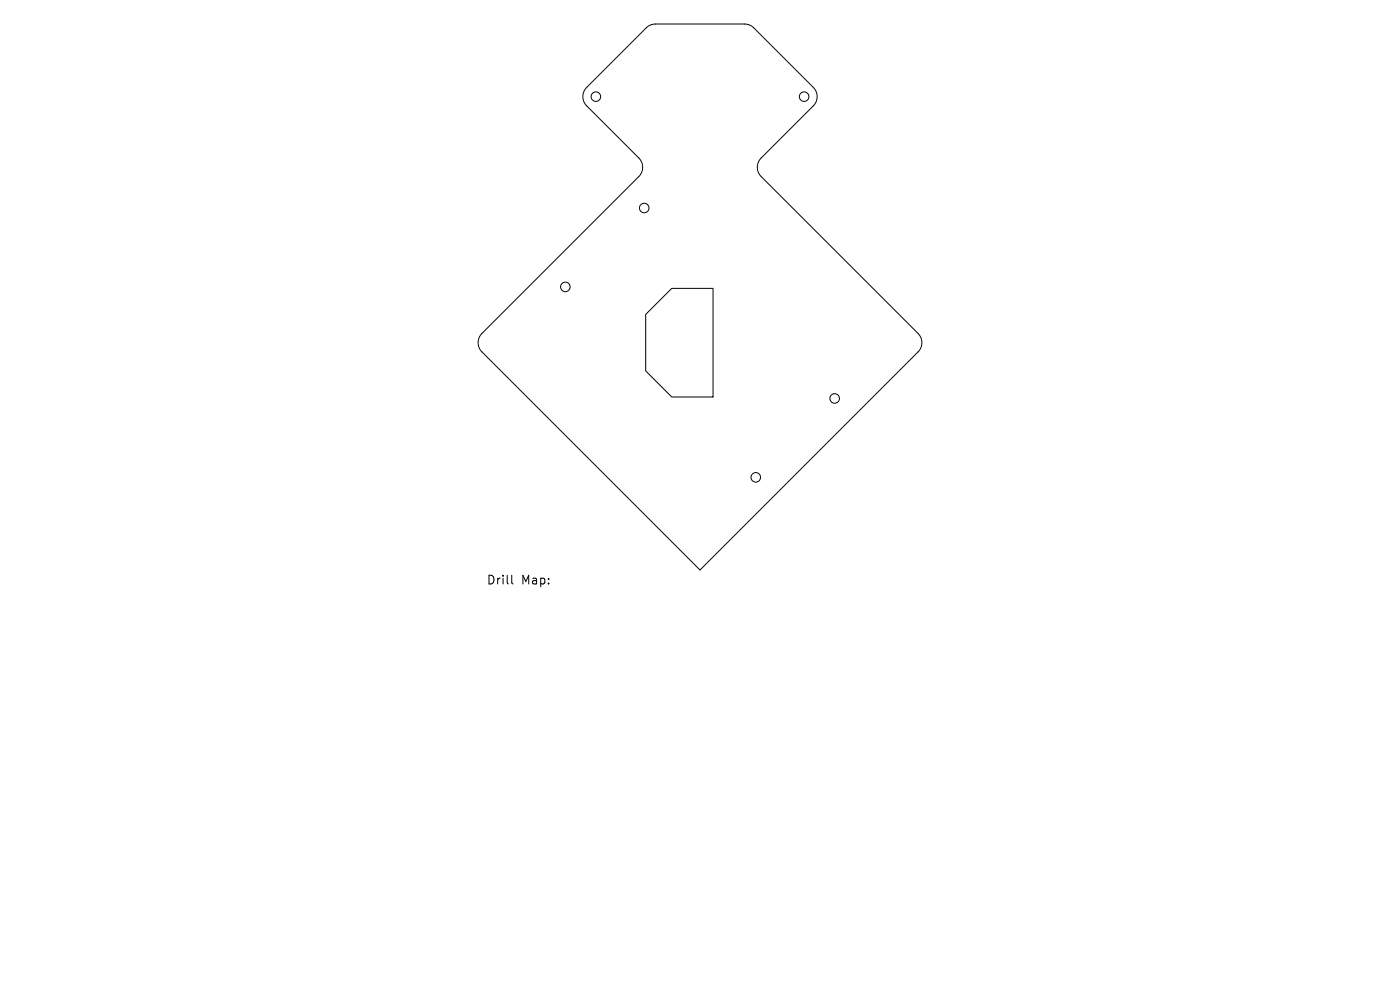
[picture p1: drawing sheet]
<svg xmlns="http://www.w3.org/2000/svg" width="297mm" height="210mm" viewBox="0 0 297 210" stroke-linecap="round" stroke-linejoin="round" font-family="sans-serif">
<defs><g id="words">
<g font-size="2.6">
<text x="103.2" y="124.2">Drill</text>
<text x="110.6" y="124.2">Map:</text>
</g>
</g></defs>
<g fill="none" stroke="#000" stroke-width=".21">
<path d="M124.5 18.5l12.6-12.6 .8-.5 1.2-.3h18.8l1 .2 1 .6 12.6 12.6a2.76 2.76 0 0 1 0 4l-11 11a2.76 2.76 0 0 0 0 3.9l33.3 33.3a2.76 2.76 0 0 1 0 3.9l-46.3 46.3-46.3-46.3a2.76 2.76 0 0 1 0-3.9l33.3-33.3a2.76 2.76 0 0 0 0-3.9l-11-11a2.76 2.76 0 0 1 0-4zM142.5 61.2h8.8v23h-8.8l-5.5-5.5v-12zM108.6 122v1.6l.2 .3"/>
<circle cx="126.4" cy="20.5" r="1.01"/>
<circle cx="170.6" cy="20.5" r="1.01"/>
<circle cx="136.7" cy="44.1" r="1.01"/>
<circle cx="119.9" cy="60.9" r="1.01"/>
<circle cx="177.1" cy="84.5" r="1.01"/>
<circle cx="160.3" cy="101.3" r="1.01"/>
</g>
<use href="#words"/>
</svg>
